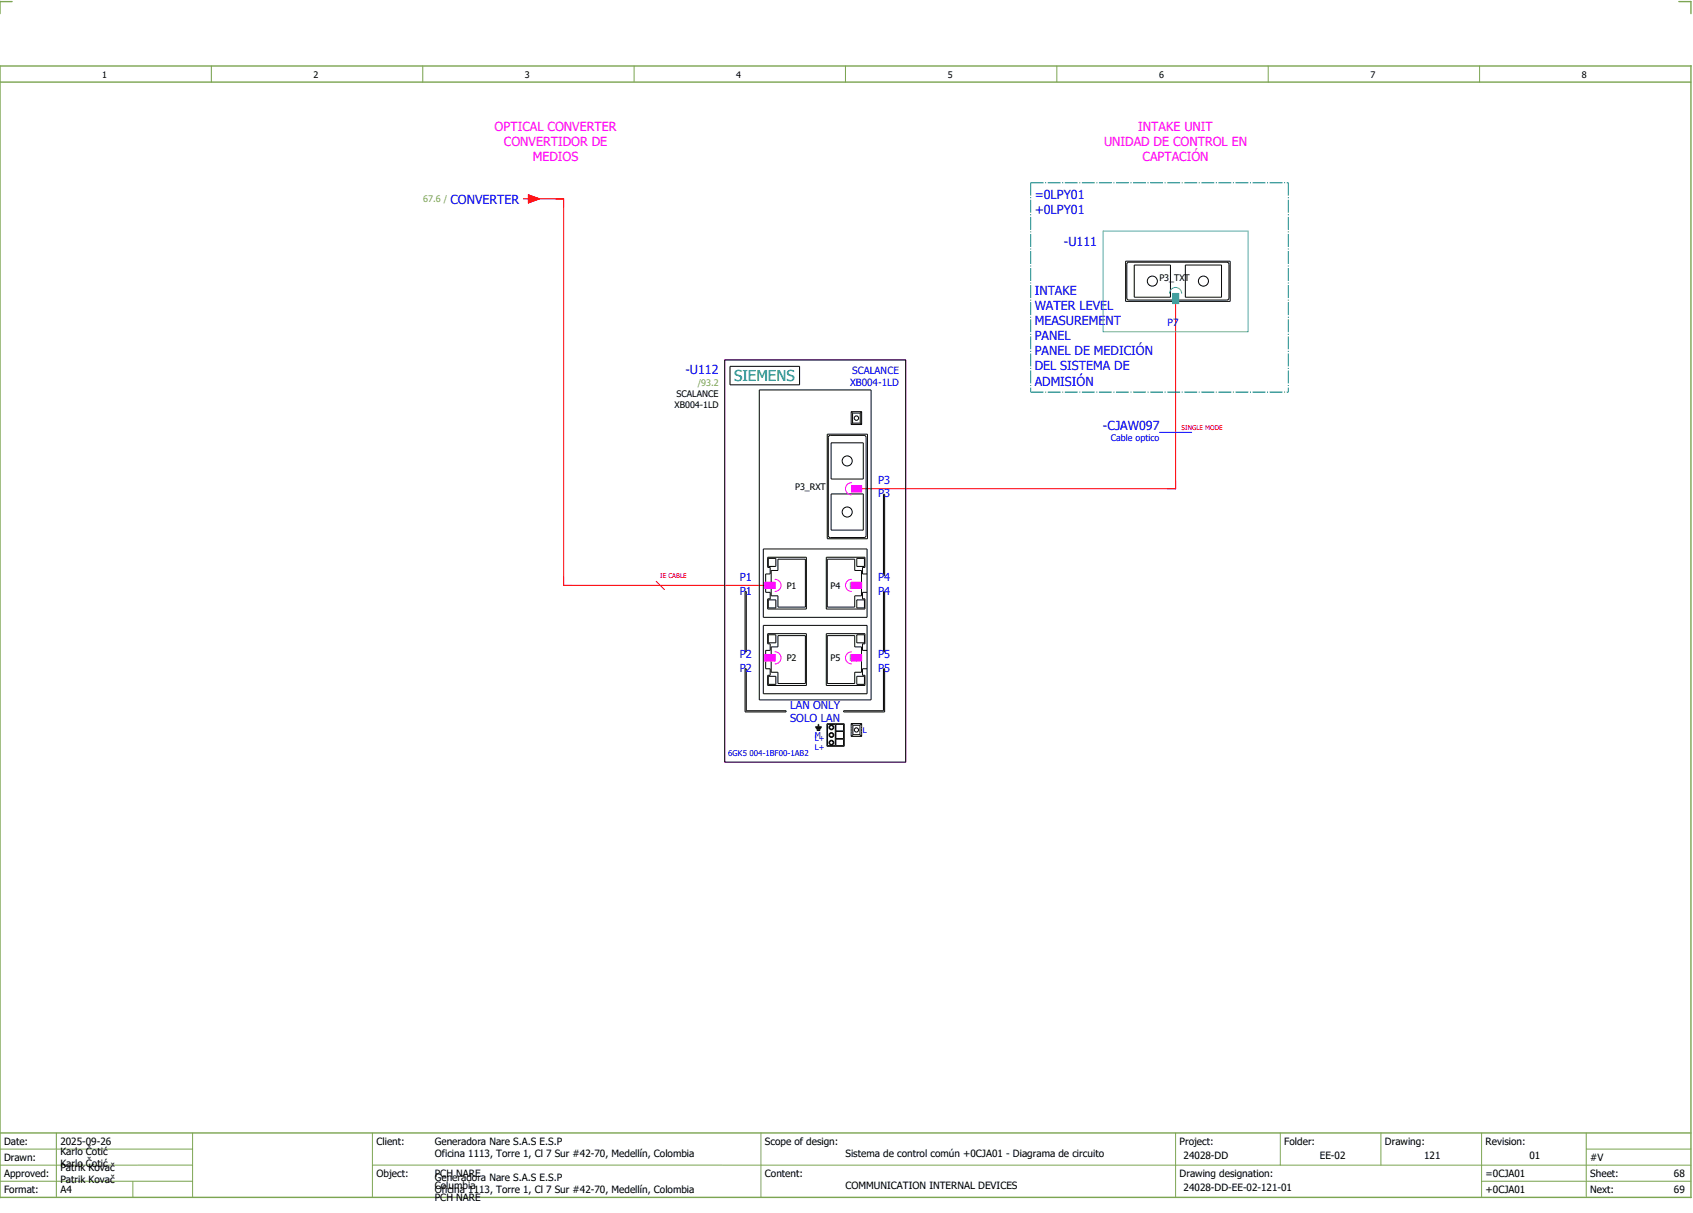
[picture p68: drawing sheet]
<svg xmlns="http://www.w3.org/2000/svg" width="421mm" height="301mm" viewBox="0 0 421 301" stroke-linecap="round" stroke-linejoin="round" font-family="sans-serif">
<defs><g id="words">
<text font-size="3.7" fill="#007f7f" x="182.3" y="94.7">SIEMENS</text>
<g font-size="3.1" fill="#f0f">
<text x="122.9" y="32.5">OPTICAL CONVERTER</text>
<text x="282.7" y="32.5">INTAKE UNIT</text>
<text x="125.2" y="36.3">CONVERTIDOR DE</text>
<text x="132.3" y="40">MEDIOS</text>
<text x="274.2" y="36.3">UNIDAD DE CONTROL EN</text>
<text x="283.8" y="40">CAPTACIÓN</text>
</g>
<g font-size="3.1" fill="#00f">
<text x="111.9" y="50.6">CONVERTER</text>
<text x="257" y="49.5">=0LPY01</text>
<text x="257" y="53.3">+0LPY01</text>
<text x="264.2" y="61">-U111</text>
<text x="257" y="73.3">INTAKE</text>
<text x="257" y="77">WATER LEVEL</text>
<text x="257" y="80.8">MEASUREMENT</text>
<text x="257" y="84.5">PANEL</text>
<text x="257" y="88.3">PANEL DE MEDICIÓN</text>
<text x="170.2" y="93">-U112</text>
<text x="257" y="92">DEL SISTEMA DE</text>
<text x="257" y="95.8">ADMISIÓN</text>
<text x="274" y="106.8">-CJAW097</text>
</g>
<g font-size="2.7" fill="#00f">
<text x="218.1" y="120.2">P3</text>
<text x="218.1" y="123.5">P3</text>
<text x="183.7" y="144.4">P1</text>
<text x="183.7" y="147.7">P1</text>
<text x="218.1" y="144.4">P4</text>
<text x="218.1" y="147.7">P4</text>
<text x="183.7" y="163.5">P2</text>
<text x="183.7" y="166.8">P2</text>
<text x="218.1" y="163.5">P5</text>
<text x="218.1" y="166.8">P5</text>
<text x="196.3" y="179.4">SOLO LAN</text>
<text x="196.3" y="176.1">LAN ONLY</text>
</g>
<g font-size="2.5" fill="#00f">
<text x="290" y="80.9">P7</text>
<text x="211.1" y="95.8">XB004-1LD</text>
<text x="211.6" y="92.8">SCALANCE</text>
</g>
<g font-size="2.5">
<text x="1" y="284.4">Date:</text>
<text x="15" y="286.9">Karlo Čotić</text>
<text x="15" y="284.4">2025-09-26</text>
<text x="93.5" y="284.4">Client:</text>
<text x="108" y="284.4">Generadora Nare S.A.S E.S.P</text>
<text x="108" y="287.4">Oficina 1113, Torre 1, Cl 7 Sur #42-70, Medellín, Colombia</text>
<text x="190" y="284.4">Scope of design:</text>
<text x="210" y="287.4">Sistema de control común +0CJA01 - Diagrama de circuito</text>
<text x="293" y="284.4">Project:</text>
<text x="294" y="287.9">24028-DD</text>
<text x="319" y="284.4">Folder:</text>
<text x="327.8" y="287.9">EE-02</text>
<text x="344" y="284.4">Drawing:</text>
<text x="353.7" y="287.9">121</text>
<text x="369" y="284.4">Revision:</text>
<text x="379.9" y="287.9">01</text>
<text x="1" y="288.4">Drawn:</text>
<text x="1" y="292.4">Approved:</text>
<text x="15" y="289.9">Karlo Čotić</text>
<text x="15" y="290.9">Patrik Kovač</text>
<text x="15" y="293.9">Patrik Kovač</text>
<text x="93.5" y="292.4">Object:</text>
<text x="108" y="293.4">Generadora Nare S.A.S E.S.P</text>
<text x="108" y="292.4">PCH NARE</text>
<text x="190" y="292.4">Content:</text>
<text x="293" y="292.4">Drawing designation:</text>
<text x="369" y="292.4">=0CJA01</text>
<text x="395" y="292.4">Sheet:</text>
<text x="395" y="288.4">#V</text>
<text x="415.8" y="292.4">68</text>
<text x="1" y="296.4">Format:</text>
<text x="15" y="296.4">A4</text>
<text x="108" y="296.4">Oficina 1113, Torre 1, Cl 7 Sur #42-70, Medellín, Colombia</text>
<text x="108" y="295.4">Columbia</text>
<text x="108" y="298.4">PCH NARE</text>
<text x="210" y="295.4">COMMUNICATION INTERNAL DEVICES</text>
<text x="294" y="295.9">24028-DD-EE-02-121-01</text>
<text x="369" y="296.4">+0CJA01</text>
<text x="395" y="296.4">Next:</text>
<text x="415.8" y="296.4">69</text>
</g>
<g font-size="2.2">
<text x="25.4" y="19.4">1</text>
<text x="77.9" y="19.4">2</text>
<text x="130.4" y="19.4">3</text>
<text x="182.9" y="19.4">4</text>
<text x="235.4" y="19.4">5</text>
<text x="287.9" y="19.4">6</text>
<text x="340.4" y="19.4">7</text>
<text x="392.9" y="19.4">8</text>
<text x="288" y="69.8">P3_TXT</text>
<text x="167.6" y="101.3">XB004-1LD</text>
<text x="168" y="98.6">SCALANCE</text>
<text x="197.5" y="121.8">P3_RXT</text>
<text x="195.4" y="146.3">P1</text>
<text x="206.3" y="146.3">P4</text>
<text x="195.4" y="164.3">P2</text>
<text x="206.3" y="164.3">P5</text>
</g>
<g font-size="2.2" fill="#7ca552">
<text x="105.1" y="50.3">67.6 /</text>
<text x="173.3" y="95.9">/93.2</text>
</g>
<text font-size="2.2" fill="#00f" x="275.9" y="109.6">Cable optico</text>
<g font-size="2.2" fill="#767676">
<text x="211" y="146.3">P4</text>
<text x="211" y="164.3">P5</text>
</g>
<g font-size="2" fill="#00f">
<text x="202.4" y="183.3">M</text>
<text x="202.4" y="183.9">L+</text>
<text x="214.3" y="182">L</text>
<text x="180.9" y="187.9">6GK5 004-1BF00-1AB2</text>
<text x="202.4" y="186.3">L+</text>
</g>
<g font-size="1.6" fill="#f00">
<text x="293.5" y="106.9">SINGLE MODE</text>
<text x="164" y="143.6">IE CABLE</text>
</g>
</g></defs>
<path d="M0 16.4h420v281h-420zM3 .4h-3v3M417 .4h3v3M0 20.4h420M0 281.4h420" fill="none" stroke="#7ca552" stroke-width=".35"/>
<g fill="none" stroke="#7ca552" stroke-width=".25">
<path d="M52.5 16.4v4M105 16.4v4M157.5 16.4v4M210 16.4v4M262.5 16.4v4M315 16.4v4M367.5 16.4v4M0 285.4h47.8M0 293.4h47.8M14 281.4v16M33 293.4v4M47.8 281.4v16"/>
<path d="M47.8 289.4h-47.8M92.5 281.4v16M92.5 289.4h327.5M189 281.4v16M292 281.4v15.8M318 281.4v8M343 281.4v8M368 281.4v15.8M368 293.4h52M394 285.4h26M394 281.4v15.8"/>
</g>
<path d="M130 49.4h1.2M131.2 48.4l2.8 1-2.8 1zM132 49.4h8v96h50M292 75.4v46h-78M163 144.4l2 2" fill="none" stroke="#f00" stroke-width=".25"/>
<path d="M180 89.4h45v99.9h-45zM211.5 119.9a1.5 1.5 0 0 0-1.5 1.5 1.5 1.5 0 0 0 1.5 1.5M211.5 120.6h2.5v1.5h-2.5zM190 144.6h2.5v1.5h-2.5zM192.5 143.9a1.5 1.5 0 0 1 1.5 1.5 1.5 1.5 0 0 1-1.5 1.5M211.5 143.9a1.5 1.5 0 0 0-1.5 1.5 1.5 1.5 0 0 0 1.5 1.5M211.5 144.6h2.5v1.5h-2.5zM190 162.6h2.5v1.5h-2.5zM192.5 161.9a1.5 1.5 0 0 1 1.5 1.5 1.5 1.5 0 0 1-1.5 1.5M211.5 161.9a1.5 1.5 0 0 0-1.5 1.5 1.5 1.5 0 0 0 1.5 1.5M211.5 162.6h2.5v1.5h-2.5z" fill="none" stroke="#f0f" stroke-width=".25"/>
<g fill="none" stroke="#000" stroke-width=".25">
<path d="M279.6 64.9h26v10h-26zM279.9 65.4l.5-.3 24.6 .1 .3 .4-.1 8.7-.4 .2-24.7-.1-.2-.4zM281.7 65.8h9v8h-9zM294.4 65.8h9v8h-9zM180 89.4h45v99.9h-45zM181.3 91h17.3v4.6h-17.3zM188.6 96.8h27.8v77h-27.8zM205.5 107.8h10v26h-10zM206 108.2l8.6-.1 .5 .3v24.6l-.2 .4-8.7 .1-.4-.2-.1-24.7zM206.4 110h8v9h-8zM211.4 102.2v3.2M211.4 105.4h2.6"/>
<path d="M211.4 102.2h2.6M211.4 102.2l.4 .4M211.8 105.1h1.9M211.8 105.1l-.4 .3M211.8 102.6v2.5M211.8 102.6h1.9M213.7 105.1l.3 .3M213.7 102.6v2.5M214 102.2v3.2M214 102.2l-.3 .4M189.6 136.3h25.8v17h-25.8zM190.7 138.4h9.6v12.9h-9.6v-2.6h.6v-1.6h-1.1v-4.5h1.1v-1.7h-.6z"/>
<path d="M190.8 138.7h1.9v2h-1.9zM193.2 138.9h6.8v11.9h-6.8v-2.8h-1.7v-6.3h1.7zM205.5 138.9h6.8v2.8h1.7v6.3h-1.7v2.8h-6.8zM206.4 122.7h8v9h-8zM212.8 138.7h1.9v2h-1.9zM219.4 122.8h.3v20.1h-.3zM185.1 146.9h.3v15h-.3zM189.6 155.3h25.8v17h-25.8zM190.7 157.4h9.6v12.9h-9.6v-2.6h.6v-1.6h-1.1v-4.6h1.1v-1.6h-.6zM190.8 157.7h1.9v2h-1.9zM190.8 149h1.9v2h-1.9zM193.2 157.9h6.8v11.9h-6.8v-2.8h-1.7v-6.3h1.7z"/>
<path d="M205.5 157.9h6.8v2.8h1.7v6.3h-1.7v2.8h-6.8zM212.8 157.7h1.9v2h-1.9zM212.8 149h1.9v2h-1.9zM215.4 142.6h-1.2v-1.7h.6v-2.5h-9.6v12.9h9.6v-2.6h-.6v-1.6h1.2M219.4 146.9h.3v15h-.3zM185.1 166.1h.3v10.4h9.9v.3h-10.2zM190.8 168h1.9v2h-1.9zM205.4 179.8h4.3v5.6h-4.3zM205.5 179.9h2v5.3h-2zM207.6 179.9h1.9v1.6h-1.9zM211.4 179.7v3.2M211.4 179.7h2.6"/>
<path d="M211.4 179.7l.4 .4M212.8 168h1.9v2h-1.9zM214 179.7v3.2M214 179.7l-.4 .4M215.4 161.5h-1.2v-1.6h.6v-2.5h-9.6v12.9h9.6v-2.6h-.6v-1.6h1.2M219.4 166.1h.3v10.7h-10.2v-.3h9.9zM202.5 180.5h.7v-.6h.2v.6h.6v.2h-1.5zM202.7 180.9h1.2v.1h-1.2zM202.9 181.3h.8v.1h-.8zM207.6 181.7h1.9v1.7h-1.9zM207.6 183.6h1.9v1.6h-1.9zM211.4 182.9h2.6"/>
<path d="M211.8 182.5l-.4 .4M211.8 182.5h1.8M211.8 180.1v2.4M211.8 180.1h1.8M213.6 180.1v2.4M213.6 182.5l.4 .4"/>
<circle cx="286.2" cy="69.8" r="1.25"/>
<circle cx="298.9" cy="69.8" r="1.25"/>
<circle cx="210.4" cy="114.5" r="1.25"/>
<circle cx="212.7" cy="103.8" r=".55"/>
<circle cx="210.4" cy="127.2" r="1.25"/>
<circle cx="206.5" cy="182.6" r=".6"/>
<circle cx="206.5" cy="180.7" r=".6"/>
<circle cx="206.5" cy="184.5" r=".6"/>
<circle cx="206.5" cy="182.6" r=".45"/>
<circle cx="206.5" cy="184.5" r=".45"/>
<circle cx="206.5" cy="180.7" r=".45"/>
<circle cx="212.7" cy="181.3" r=".53"/>
</g>
<g fill="#f0f" stroke="#f0f" stroke-width=".25">
<path d="M190 144.6h2.5v1.5h-2.5z"/>
<path d="M190 162.6h2.5v1.5h-2.5z"/>
<path d="M211.5 144.6h2.5v1.5h-2.5z"/>
<path d="M211.5 162.6h2.5v1.5h-2.5z"/>
<path d="M211.5 120.6h2.5v1.5h-2.5z"/>
</g>
<path d="M256 45.4h64M256 45.4v52M320 45.4v52M256 97.4h64" fill="none" stroke="#007f7f" stroke-width=".25" stroke-dasharray="3.2 .4 .3 .4" stroke-linecap="butt"/>
<path d="M274 57.4h36v25h-36zM290.5 72.9a1.5 1.5 0 0 1 1.5-1.5 1.5 1.5 0 0 1 1.5 1.5M291.3 72.9h1.5v2.5h-1.5z" fill="none" stroke="#52a5a5" stroke-width=".25"/>
<path d="M291.3 72.9h1.5v2.5h-1.5z" fill="#52a5a5" stroke="#52a5a5" stroke-width=".25"/>
<path d="M288 107.4h8" fill="none" stroke="#00f" stroke-width=".25"/>
<path d="M131.2 48.4l2.8 1-2.8 1z" fill="#f00" stroke="#f00" stroke-width=".25"/>
<use href="#words"/>
</svg>
